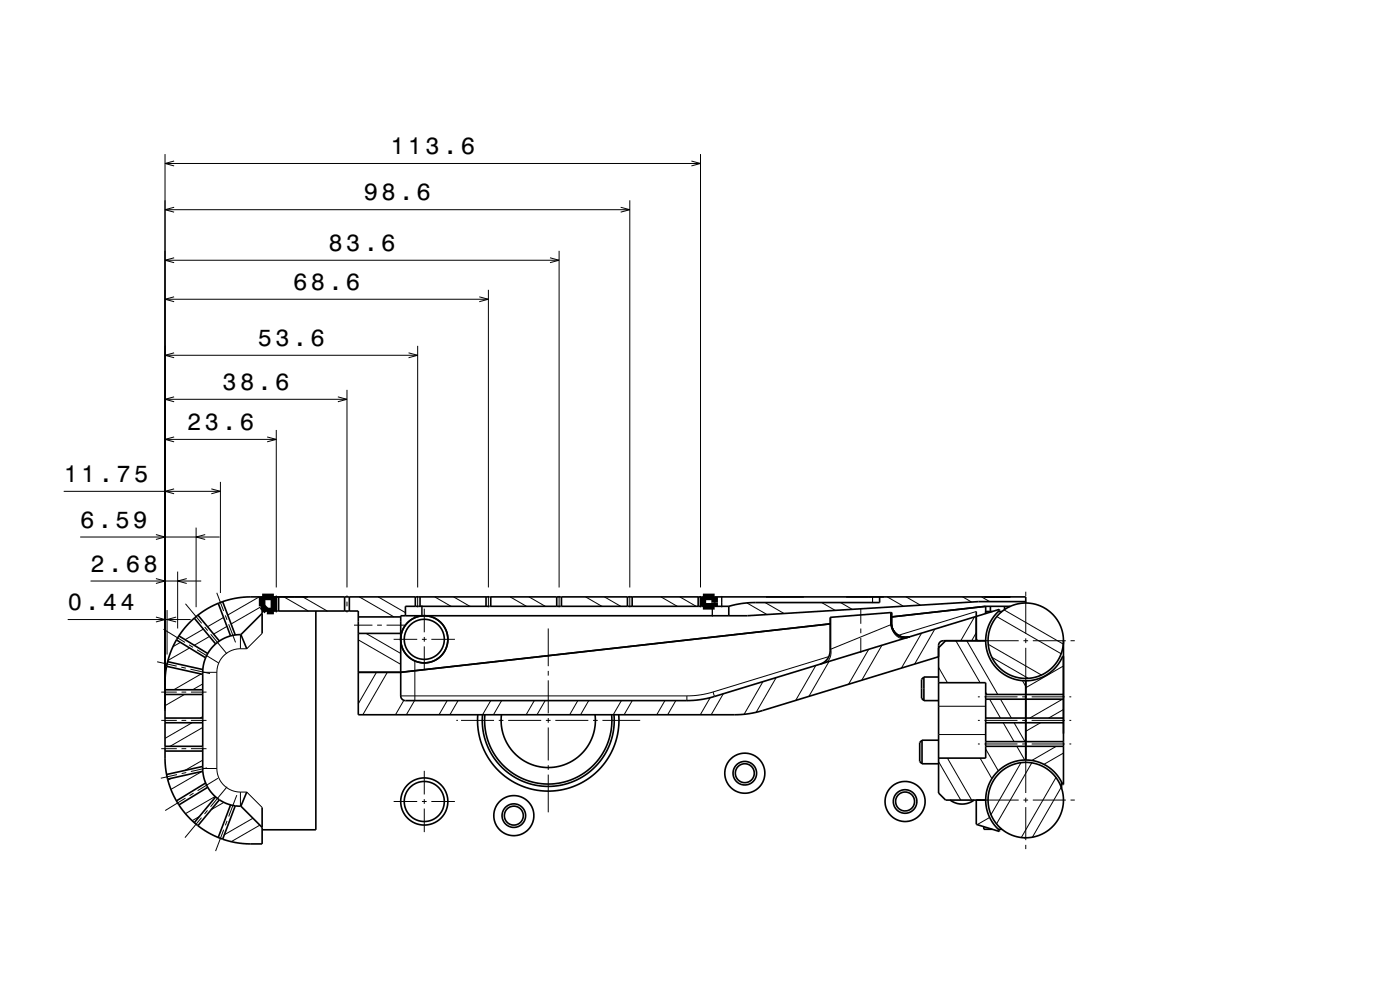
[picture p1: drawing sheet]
<svg xmlns="http://www.w3.org/2000/svg" width="297mm" height="210mm" viewBox="0 0 297 210" stroke-linecap="round" stroke-linejoin="round" font-family="sans-serif">
<defs><g id="words">
<g font-size="5">
<text x="82.8" y="32.7">113.6</text>
<text x="77.2" y="42.5">98.6</text>
<text x="69.7" y="53.2">83.6</text>
<text x="62.2" y="61.5">68.6</text>
<text x="54.7" y="73.4">53.6</text>
<text x="47.2" y="82.7">38.6</text>
<text x="39.7" y="91.2">23.6</text>
<text x="13.5" y="102.2">11.75</text>
<text x="17" y="111.9">6.59</text>
<text x="19.2" y="121.3">2.68</text>
<text x="14.4" y="129.4">0.44</text>
</g>
</g></defs>
<g fill="none" stroke="#000" stroke-width=".21">
<path d="M35 32.7v118.1M35 34.7h113.6M36.9 34.2l-1.9 .5 1.9 .5M146.7 34.2l1.9 .5-1.9 .5M148.6 32.7v91.9M35 55.2h83.6M35 44.5h98.6M36.9 54.7l-1.9 .5 1.9 .5M36.9 44l-1.9 .5 1.9 .5M116.7 54.7l1.9 .5-1.9 .5M118.6 53.2v71.4M131.7 44l1.9 .5-1.9 .5"/>
<path d="M133.6 42.5v82.1M35 75.4h53.6M35 63.5h68.6M36.9 74.8l-1.9 .6 1.9 .5M36.9 63l-1.9 .5 1.9 .5M86.7 74.8l1.9 .6-1.9 .5M88.6 73.4v51.2M101.7 63l1.9 .5-1.9 .5M103.6 61.5v63.1M35 93.2h23.6M35 84.7h38.6M36.9 92.7l-1.9 .5 1.9 .5"/>
<path d="M36.9 84.2l-1.9 .5 1.9 .5M56.7 92.7l1.9 .5-1.9 .5M58.6 91.2v33.4M71.7 84.2l1.9 .5-1.9 .5M73.6 82.7v41.9M13.5 104.2h33.3M17 113.9h29.6M33.1 113.4l1.9 .5-1.9 .5M36.9 103.7l-1.9 .5 1.9 .5M41.6 111.9v16.9M43.5 113.4l-1.9 .5 1.9 .5M44.8 103.7l2 .5-2 .5"/>
<path d="M46.8 102.2v23.6M14.4 131.4h26M19.2 123.2h23.5M33.1 130.9l1.9 .5-1.9 .5M33.1 122.7l1.9 .5-1.9 .6M34.7 133.5l4.6 2.8M35.4 129.4v9.4M37.4 130.9l-2 .5 2 .5M37.7 121.3v12M38.3 136.3l-1.6 .9M39.3 128.1l3.5 4.1M39.6 122.7l-1.9 .5 1.9 .6"/>
<path d="M40.1 136.8l.9 .5M40.2 137.4l-4.6 2.7M41.8 137.8l4.6 2.8M43.1 133.4l-3.8 2.3M43.4 133l.7 .8M44.4 135l-3.2 1.9M44.7 134.5l3.4 4.2M46 125.8l1.4 3.8M47.4 131l-3.4 1.9M47.8 130.5l.4 1M48.2 132.9l-2.9 1.6M48.5 132.4l1.5 3.9"/>
<path d="M51 137.6a5 5 0 0 0-5 5M51 134.6v3M55 126.6l-6.7 3.9M55.6 128.6l-6.6 3.8M55.6 134.4l-3.3 3.2h-1.3M58.6 126.3v.3M58.6 127.6v1M58.6 129.6v.3M60.2 126.6l5.2 3M64.2 126.6l5.2 3M73.6 126.3v.3M73.6 127.6v1"/>
<path d="M73.6 129.6v.3M75.1 132.6h3.9M76 135.7l9 5.2M76.2 126.6l7.4 4.3M77.6 134.4l7.4 4.2M80 132.6h1M80.2 126.6l5.8 3.4M82 132.6h3.9M83.5 135.6h5M88 130.6v.4M88.6 126.4v2.4M89.5 128.4v2.4"/>
<path d="M89.5 135.6h1M90 129.1v5M90 135.1v1M90 137.1v5M91.5 135.6h5M92.2 126.6l3.5 2M96.2 126.6l3.5 2M103.6 126.4v2.4M108.2 126.6l3.5 2M112.2 126.6l3.5 2M116.3 133.3v8M118.6 126.4v2.4"/>
<path d="M124.2 126.6l3.5 2M128.2 126.6l3.5 2M133.6 126.4v2.4M140.2 126.6l3.5 2M144.2 126.6l3.5 2M148.6 126.4v2.4M151.1 128.4v2.4M153.1 126.4v2.4M158.4 127.9l4.3 2.5M162.3 127.8l4 2.3M174.3 127.8l2.9 1.7M175.8 139.3l-24.5 7.5"/>
<path d="M176.3 137.7a2.48 2.48 0 0 1-1.3 2.9M176.3 137.7l-.2 .3M176.3 130.9v6.8M178.3 127.8l2.5 1.5M182.6 129.2v3.1M182.6 133.3v1M182.6 135.3v3.2M184.3 137.7l-4.3 7.5M185.1 126.5v1.4M187.1 136.9l-4.3 7.4M188.2 126.6l3.5 2M189 132.5l-12.7 5.2"/>
<path d="M189 129.9v2.6M189 132.5a2.86 2.86 0 0 0 3 2.9M189.1 132.2l-.1 .3M192.2 126.6l3.1 1.8M195.5 134.3l-4.3 7.4M198.3 133.4l-4.3 7.5M202.8 135.9l5.1 8.9M204.2 126.6l1.9 1.1M205.1 135.9l6.6 11.4M206.7 130.9l-2.9 5M207.1 135.4l.3 .5M207.1 134.2l-1 1.7"/>
<path d="M207.1 129.7l-16.5 5.1M207.2 135.9h.9M208.2 126.6l1.8 1M209.1 135.9h7M209.6 136.7l11.3 6.5M210.4 139.4l7.8 4.5M211.5 130.8l13.6 7.9M213 129.4l12.6 7.2M217.1 135.9h1M217.6 125.5v.9M217.6 127.4v7M217.6 135.4v1"/>
<path d="M217.6 137.4v7M219.1 135.9h7M227.1 135.9h.9M33.3 140.4l4.2 .9M34.2 152.8h3.3M34.2 146.8h3.3M34.2 158.8h3.3M35.1 147.3l-.1 .1M38.5 141.5l.9 .2M38.5 152.8h1M38.5 146.8h1M38.5 158.8h1"/>
<path d="M39.1 147.3l-4.1 2.4M40.4 142l4.1 .9M40.5 152.8h3.3M40.5 146.8h3.3M40.5 158.8h3.3M40.7 153.3l-5.7 3.3M42.7 143l-5.8 3.3M43 145.1l-2.1 1.2M43 152l-.5 .3M43 154.3l-6.9 4M43 142.6h3M46 142.6v20.4"/>
<path d="M79.9 142.6l-3.9 6.7M82.2 142.6l-5.2 9M85 147.6h60.7M85.7 148.6l-1.8 3M87.9 148.6l-1.7 3M88 140.2v8.4M94.9 148.6l-1.8 3M96.8 152.8h.3M97.2 148.6l-1.8 3M97.8 152.8h7M104.1 148.6l-1.7 3M105.8 152.8h1"/>
<path d="M106.4 148.6l-1.7 3M107.8 152.8h7M113.3 148.6l-1.7 3M115.7 148.6l-1.8 3M115.8 152.8h1M116.3 142.3v1M116.3 144.3v7M116.3 152.3v1M116.3 154.3v7M117.8 152.8h7M122.6 148.6l-1.7 3M124.9 148.6l-1.7 3"/>
<path d="M125.8 152.8h1M127.8 152.8h8M131.8 148.6l-1.7 3M134.1 148.6l-1.7 3M141.1 148.6l-1.8 3M143.4 148.6l-1.8 3M145.7 147.6v1M150.7 148l-2.1 3.6M151.3 146.8l-2.8 .6-2.8 .2M151.3 146.8l.3 .9M153.4 147.2l-2.5 4.4M161.9 144.6l-4 6.9"/>
<path d="M164.7 143.7l-4.3 7.4M173.1 141.2l-4.3 7.4M175.9 140.3l-4.3 7.4M199.1 141.6l1.9 3.2M199.1 155.8h10M199.1 149.8h10M207.5 152.8h.4M207.5 147.8h.4M207.5 157.8h.4M208.9 152.8h7M208.9 147.8h7M208.9 157.8h7"/>
<path d="M209.1 158.9l2.7 4.6M209.1 146.9l.3 .4M209.9 148.3l2.3 4M212.2 148.3l2.4 4M212.8 153.3l2.3 4M215.1 153.3l2.3 4M215.7 158.3l1.7 2.9M216.9 152.8h1M216.9 147.8h1M216.9 157.8h1M216.9 144.4l.7 1.2M217.6 145.4v.9"/>
<path d="M217.6 159.3v.9M218.9 152.8h7M218.9 147.8h7M218.9 157.8h7M220.7 153.3l-3.1 1.8M224.1 158.3l-5.2 3M225.4 148.3l-6.9 4M225.6 141.3l-8 4.6M225.6 159.7l-4.1 2.4M225.6 150.5l-3.1 1.8M226.9 152.8h.4M226.9 147.8h.4"/>
<path d="M226.9 157.8h.4M36.3 165.1l-.7 .4M37.6 164.3l-3.5 .8M39.4 169.3l-4.4 2.6M39.5 163.9l-1 .2M41.1 168.3l-.9 .5M42.3 173.2l-1.5 .9M42.8 173.4l-3.6 4.3M42.9 163.6l-6.6 3.8M43 161.2l-3.8 2.2M43 163h3M43.9 162.9l-3.4 .8"/>
<path d="M44 171.9l-.6 .8M45.6 169l-6.3 3.6M46 163a5 5 0 0 0 5 5M46.2 165.1l-4.3 2.6M47.5 176l-1.8 4.5M47.5 170.2l-2.7 1.6M48.2 174.1l-.4 1M48.2 166.9l-3.5 4.2M50.2 168.7l-1.7 4.5M51 168h1.3l3.3 3.3M51 168v3M53.7 173.6l-6.1 3.5"/>
<path d="M55.1 175l-6 3.5M83.5 170h5M89.5 170h1M90 163.5v5M90 169.5v1M90 171.5v5M91.5 170h5M116.3 162.3v1M116.3 164.3v8M199.1 161.6l4.7 8.1M201 160.8l5.1 8.9M207.2 169.7h.9"/>
<path d="M207.9 160.8l2.5 4.4M209.1 169.7h7M209.9 173.4l-2.6 1.5M216.6 161.8l-6.4 11M217.1 169.7h1M217.6 161.2v7M217.6 169.2v1M217.6 171.2v7M217.6 179.2v.9M218.9 161.8l-7.5 13M219.1 169.7h7M224 164.9l-7.3 12.8"/>
<path d="M225.1 167l-6.1 10.6M227.1 169.7h.9"/>
</g>
<path d="M55.6 126.6h2.5v3h-1.5l-1-1zM149.1 126.6h2.5v2h-2.5z" fill="none" stroke="#000" stroke-width="1.4" stroke-linecap="butt"/>
<g fill="none" stroke="#000" stroke-width=".35">
<path d="M37.4 135.7l-1.2 2.8-.9 2.8M37.4 135.7l6.2 3.8M38 134.9l6.1 3.7M41.2 131.1l-2.1 2.2-1.7 2.4M41.2 131.1l4.5 5.5M42 130.5l4.5 5.5M43.6 139.5l-.4 1.5-.2 1.5v21.1M45.7 136.6a8 8 0 0 0-2.1 2.9M45.8 136.5l-.1 .1M46.3 128l-2.7 1.3-2.4 1.8M46.3 128l2.6 6.9M47.2 127.6l2.7 7.1"/>
<path d="M48.9 134.9l-1.6 .6-1.5 1M51.1 134.6l-2.2 .3M51.1 134.6l1.2 3M55.6 129.6h20.4v22l81.9-.1 3.6-.7 37.6-11.5M55.6 126.6v7.8M55.6 130.1l-4.5 4.5M55.6 128.6l1 1M58.1 126.6v3M59.1 126.6v3M67 129.6v46.4h-11.4M73.1 126.6v3M74.1 126.6v3"/>
<path d="M76 134.4h9M76 130.9h9M88.1 126.6v2M89.1 126.6v2M90 130.6a5 5 0 0 0-4.3 7.5 5 5 0 0 0 8.6 .2 5 5 0 0 0-4-7.7h-.3M103.1 126.6v2M104.1 126.6v2M118.1 126.6v2M119.1 126.6v2M133.1 126.6v2M134.1 126.6v2M148.1 126.6v2"/>
<path d="M149.1 126.6v2M151.6 126.6v2M154.6 128.6h-68.6v2M154.6 128.6v2M176.1 132.3l-91.1 10.3h-9M186.6 126.6v1.2h-26.6l-2.8 .2-2.6 .6M193 135.1a3 3 0 0 1-3.9-2.9v-2.3l-13 1.1v7a3 3 0 0 1-2.1 2.9M200.6 135.9l-1.5 1.5M207.1 129.7v6.2M209.1 135.9h-9l-.7 .3-.3 .7v31.3l1.5 1.5h8.5M209.1 135.9a8.5 8.5 0 0 0 8.5 8.5M209.1 128.6h5.2"/>
<path d="M209.1 128.6l-20 2.3M209.1 128.6v1.5M209.1 135.9v.1M209.1 129.7h1.4M210.1 128.6v1.1M211.8 129.7h.8M213.1 128.6v.7M217.6 127.9v-1.3h-164.6l-3.5 .4-3.2 1M217.6 127.6h-10l-49 3h-73.6v17.3l.5 .6 .5 .1h59.7l3-.2 2.9-.7 60.4-18.4 .1 .2a8.5 8.5 0 0 0-3 6.4M225.6 139.2h-.2a8.5 8.5 0 0 1-7.8 5.2M225.6 135.9v30.5h-.2a8.5 8.5 0 0 0-7.8-5.2M35 147.3h8"/>
<path d="M35 146.3h8M35 159.3h8M35 158.3h8M35 153.3h8M35 152.3h8M35.3 141.3l-.3 3v16.5l.1 2 .5 2.5M35.3 141.3l7.7 1.7M35.6 140.4l7.4 1.6M101.4 151.6v3l.7 2.9 1.2 2.8 1.9 2.6 2.2 2 2.6 1.5 3.1 1.1 2.9 .3 3.3-.3 3.1-1 2.8-1.6 2.2-2 1.8-2.4 1.3-2.9 .7-3 .1-3M102.4 151.6v3l.6 2.7 1.3 2.7 1.6 2.2 2.3 2 2.3 1.4 2.9 .9 3 .3 2.9-.3 2.6-.9 2.6-1.5 2.1-1.8 1.8-2.4 1.2-2.7 .6-2.7 .1-2.9M102.9 151.6v2.7l.6 2.7 1.1 2.5 1.7 2.4 2.1 1.9 2.4 1.3 2.6 .9 2.7 .3 3-.3 2.6-.8 2.4-1.4 2.1-1.8 1.6-2.1 1.2-2.5 .7-2.9 .1-2.9M106.4 151.6a10 10 0 0 0 9.9 11.2 10 10 0 0 0 9.9-11.2"/>
<path d="M195.6 157v5M195.6 157h3.5M195.6 157l-.5 .5v4l.5 .5M196 148.6h3.1M196 143.6v5M196 143.6h3.1M196 143.6l-.5 .5v4l.5 .5M199.1 144.8h10v16h-10M209.1 147.3h16.5M209.1 158.3h16.5M209.1 153.3h16.5M209.1 152.3h16.5"/>
<path d="M209.1 148.3h16.5M209.1 157.3h16.5M217.6 144.4v16.8M35.6 165.3l.9 2.8 1.5 2.6M38 170.7l1.6 2.2 2.4 2.2M42 175.1l2.7 1.8 2.5 1.1M43 162.6l-7.7 1.7M43 163.6a8.1 8.1 0 0 0 1.1 3.4M43 163.6l-7.4 1.7M43.6 166.1l-6.2 3.8M44.1 167a8 8 0 0 0 2.4 2.7M44.1 167l-6.1 3.7"/>
<path d="M45.7 169l-4.5 5.5M46.5 169.7a8 8 0 0 0 3.4 1.2M46.5 169.7l-4.5 5.4M48.9 170.7l-2.6 7M49.9 170.9l1.2 .1M49.9 170.9l-2.7 7.1M51.1 171l4.5 4.5M52.3 168l-1.2 3M55.6 171.3v7.7l-4.7-.1-3.7-.9M195.6 162h3.5M201.6 169.7a4.3 4.3 0 0 0 5.1 0M207.1 169.7v5.2l4.9 1.5 .1-.2a8.5 8.5 0 0 1-3-6.5"/>
<path d="M208.7 175.4v.5h1.8M211.8 175.9h.8M217.4 177.7h-.2M217.6 161.2a8.5 8.5 0 0 0-8.5 8.5M225.2 165.9v1.3"/>
<circle cx="90" cy="135.6" r="4.2"/>
<circle cx="217.6" cy="135.9" r="8"/>
<circle cx="90" cy="170" r="4.2"/>
<circle cx="90" cy="170" r="5"/>
<circle cx="109" cy="173" r="4.2"/>
<circle cx="109" cy="173" r="2.5"/>
<circle cx="109" cy="173" r="2.01"/>
<circle cx="158" cy="164" r="2.01"/>
<circle cx="158" cy="164" r="4.2"/>
<circle cx="158" cy="164" r="2.5"/>
<circle cx="192" cy="170" r="2.01"/>
<circle cx="192" cy="170" r="4.2"/>
<circle cx="192" cy="170" r="2.5"/>
<circle cx="217.6" cy="169.7" r="8"/>
</g>
<use href="#words"/>
</svg>
